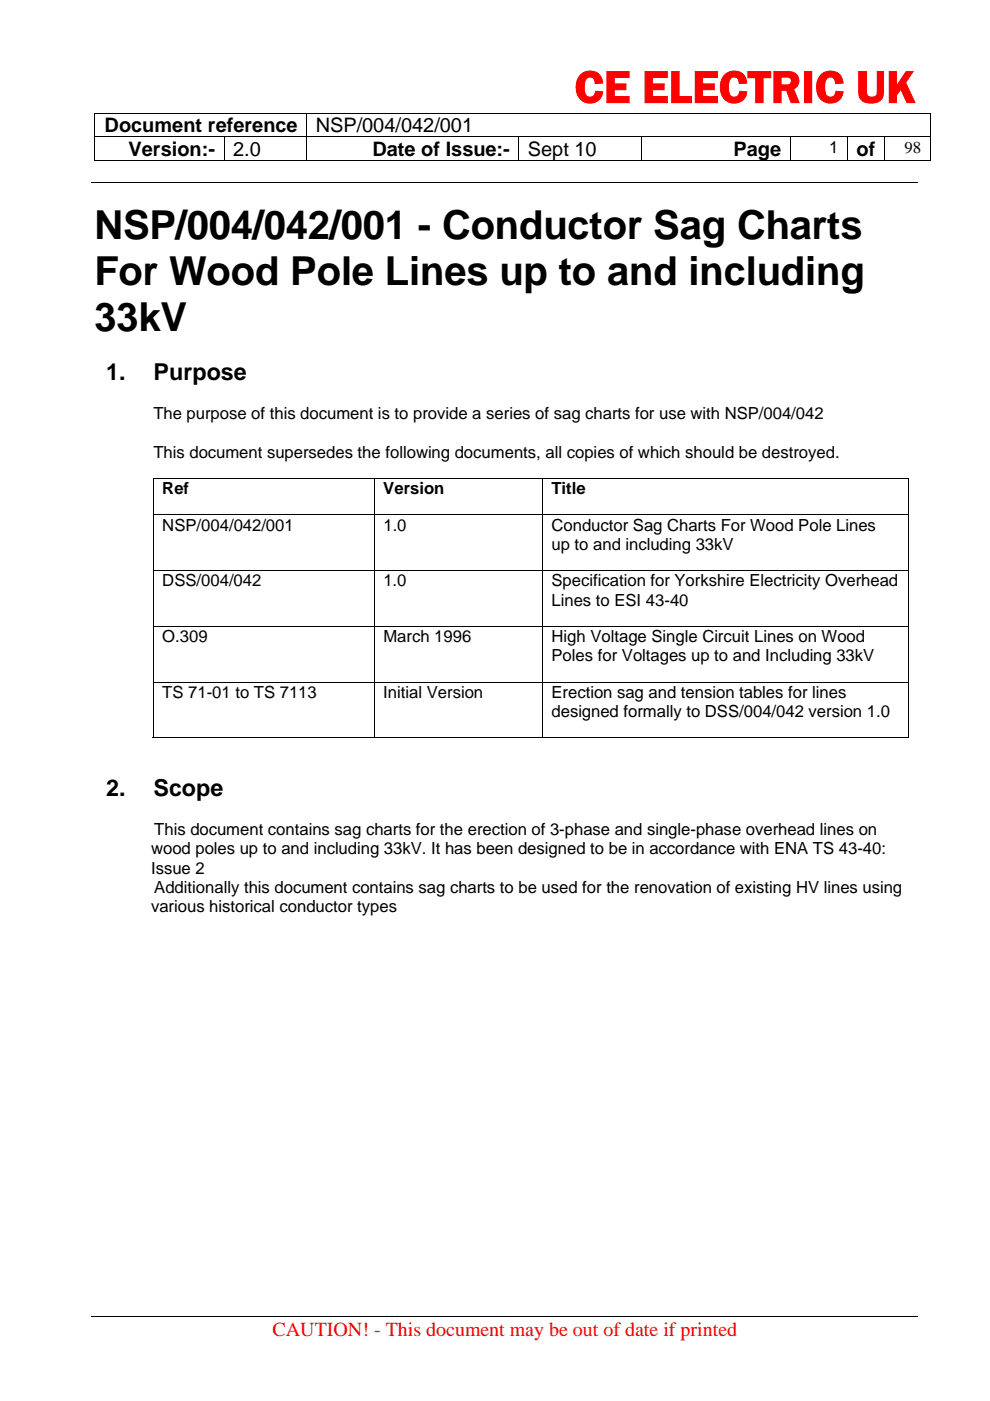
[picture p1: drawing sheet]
<svg xmlns="http://www.w3.org/2000/svg" width="210mm" height="297mm" viewBox="0 0 210 297" stroke-linecap="round" stroke-linejoin="round" font-family="sans-serif">
<defs><g id="words">
<text font-size="9.9" fill="#f00" x="121.8" y="21.8">CE ELECTRIC UK</text>
<g font-size="8.5">
<text x="20" y="50.7">NSP/004/042/001 - Conductor Sag Charts</text>
<text x="20" y="60.5">For Wood Pole Lines up to and including</text>
<text x="20" y="70.2">33kV</text>
</g>
<g font-size="4.9">
<text x="22.5" y="80.5">1.</text>
<text x="32.6" y="80.5">Purpose</text>
<text x="22.5" y="168.7">2.</text>
<text x="32.5" y="168.7">Scope</text>
</g>
<g font-size="4.2">
<text x="22.2" y="28">Document reference</text>
<text x="66.9" y="28">NSP/004/042/001</text>
<text x="27.3" y="33">Version:-</text>
<text x="49.4" y="33">2.0</text>
<text x="79" y="33">Date of Issue:-</text>
<text x="111.9" y="33">Sept 10</text>
<text x="155.5" y="33">Page</text>
<text x="181.6" y="33">of</text>
</g>
<text font-size="4.2" fill="#f00" x="57.8" y="283.4">CAUTION! - This document may be out of date if printed</text>
<g font-size="3.5">
<text x="175.8" y="32.4">1</text>
<text x="191.8" y="32.3">98</text>
<text x="32.5" y="88.9">The purpose of this document is to provide a series of sag charts for use with NSP/004/042</text>
<text x="32.5" y="97">This document supersedes the following documents, all copies of which should be destroyed.</text>
<text x="34.4" y="104.8">Ref</text>
<text x="81.3" y="104.8">Version</text>
<text x="116.9" y="104.8">Title</text>
<text x="34.4" y="112.5">NSP/004/042/001</text>
<text x="81.3" y="112.5">1.0</text>
<text x="116.9" y="112.5">Conductor Sag Charts For Wood Pole Lines</text>
<text x="116.9" y="116.6">up to and including 33kV</text>
<text x="34.4" y="124.3">DSS/004/042</text>
<text x="81.3" y="124.3">1.0</text>
<text x="116.9" y="124.3">Specification for Yorkshire Electricity Overhead</text>
<text x="116.9" y="128.4">Lines to ESI 43-40</text>
<text x="34.4" y="136.1">O.309</text>
<text x="81.3" y="136.1">March 1996</text>
<text x="116.9" y="136.1">High Voltage Single Circuit Lines on Wood</text>
<text x="116.9" y="140.2">Poles for Voltages up to and Including 33kV</text>
<text x="34.4" y="148">TS 71-01 to TS 7113</text>
<text x="81.3" y="148">Initial Version</text>
<text x="116.9" y="148">Erection sag and tension tables for lines</text>
<text x="116.9" y="152">designed formally to DSS/004/042 version 1.0</text>
<text x="32.7" y="177.1">This document contains sag charts for the erection of 3-phase and single-phase overhead lines on</text>
<text x="32" y="181.2">wood poles up to and including 33kV. It has been designed to be in accordance with ENA TS 43-40:</text>
<text x="32" y="185.2">Issue 2</text>
<text x="32.7" y="189.3">Additionally this document contains sag charts to be used for the renovation of existing HV lines using</text>
<text x="32" y="193.3">various historical conductor types</text>
</g>
</g></defs>
<path d="M19.9 23.9h.2v.2h-.2zM197.1 23.9h.2v.2h-.2zM197.1 34h.2v.2h-.2zM32.4 101.3h.2v.2h-.2zM192.4 101.3h.2v.2h-.2zM192.4 156.4h.2v.1h-.2z" fill="#000"/>
<g fill="none" stroke="#000" stroke-width=".21">
<path d="M19.5 38.7h175.1M19.9 24h177.2M19.9 29h177.4M19.9 34.1h27.5M20 24.1v4.8M20 29.1v5.1M47.5 29.1v5.1M47.6 34.1h17.3M65 24.1v4.8M65 29.1v5.1M65.1 34.1h44.8M110 29.1v5.1"/>
<path d="M110.1 34.1h25.8M136 29.1v5.1M136.1 34.1h31.3M167.5 29.1v5.1M167.6 34.1h12M179.7 29.1v5.1M179.8 34.1h7.7M187.5 29.1v5.1M187.6 34.1h9.5M197.2 24.1v4.8M197.2 29.1v5.1M32.4 101.4h160.2"/>
<path d="M32.4 109.2h160.2M32.5 101.5v7.6M32.5 109.3v11.6M79.4 101.5v7.6M79.4 109.3v11.6M115 101.5v7.6M115 109.3v11.6M192.5 101.5v7.6M192.5 109.3v11.6M32.4 121h160.2M32.4 132.8h160.2M32.5 121.1v11.6"/>
<path d="M32.5 132.9v11.6M79.4 121.1v11.6M79.4 132.9v11.6M115 121.1v11.6M115 132.9v11.6M192.5 121.1v11.6M192.5 132.9v11.6M32.4 144.6h160.2M32.4 156.4h46.9M32.5 144.7v11.8M79.4 144.7v11.8M79.5 156.4h35.4"/>
<path d="M115 144.7v11.8M115.1 156.4h77.3M192.5 144.7v11.8M19.5 279h175.1"/>
</g>
<use href="#words"/>
</svg>
